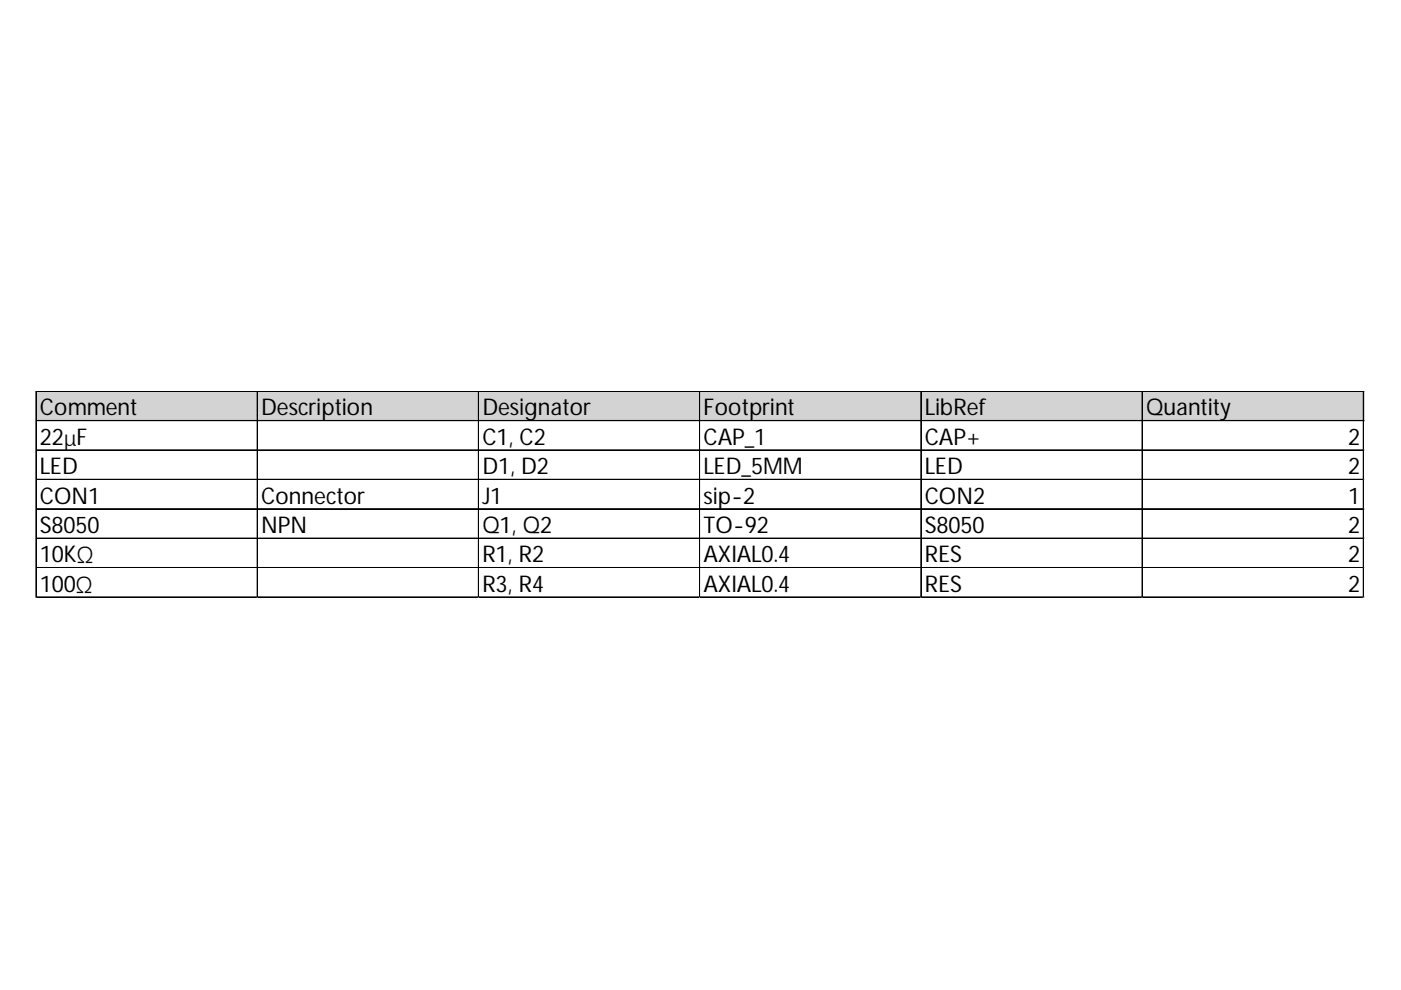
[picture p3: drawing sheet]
<svg xmlns="http://www.w3.org/2000/svg" width="297mm" height="210mm" viewBox="0 0 297 210" stroke-linecap="round" stroke-linejoin="round" font-family="sans-serif">
<defs><g id="words">
<g font-size="4.9">
<text x="8.5" y="88">Comment</text>
<text x="55.4" y="88">Description</text>
<text x="102.3" y="88">Designator</text>
<text x="149.2" y="88">Footprint</text>
<text x="196.1" y="88">LibRef</text>
<text x="243" y="88">Quantity</text>
<text x="8.5" y="94.3">22µF</text>
<text x="102.3" y="94.3">C1, C2</text>
<text x="149.2" y="94.3">CAP_1</text>
<text x="196.1" y="94.3">CAP+</text>
<text x="285.8" y="94.3">2</text>
<text x="8.5" y="100.5">LED</text>
<text x="102.3" y="100.5">D1, D2</text>
<text x="149.2" y="100.5">LED_5MM</text>
<text x="196.1" y="100.5">LED</text>
<text x="285.8" y="100.5">2</text>
<text x="8.5" y="106.8">CON1</text>
<text x="55.4" y="106.8">Connector</text>
<text x="102.3" y="106.8">J1</text>
<text x="149.2" y="106.8">sip-2</text>
<text x="196.1" y="106.8">CON2</text>
<text x="285.8" y="106.8">1</text>
<text x="8.5" y="113">S8050</text>
<text x="55.4" y="113">NPN</text>
<text x="102.3" y="113">Q1, Q2</text>
<text x="149.2" y="113">TO-92</text>
<text x="196.1" y="113">S8050</text>
<text x="285.8" y="113">2</text>
<text x="8.5" y="119.2">10KΩ</text>
<text x="102.3" y="119.2">R1, R2</text>
<text x="149.2" y="119.2">AXIAL0.4</text>
<text x="196.1" y="119.2">RES</text>
<text x="285.8" y="119.2">2</text>
<text x="8.5" y="125.5">100Ω</text>
<text x="102.3" y="125.5">R3, R4</text>
<text x="149.2" y="125.5">AXIAL0.4</text>
<text x="196.1" y="125.5">RES</text>
<text x="285.8" y="125.5">2</text>
</g>
</g></defs>
<path d="M7.7 83h281.6v6.3h-281.6z" fill="#d3d3d3"/>
<g fill="none" stroke="#000" stroke-width=".21">
<path d="M7.6 82.9v43.8M7.7 82.9v43.8M7.8 82.9h281.4M7.8 83h281.4M7.8 89.1h281.4M7.8 89.2h281.4M7.8 95.4h281.4M7.8 95.5h281.4M54.5 83.1v43.6M54.6 83.1v43.6M101.4 83.1v43.6M101.5 83.1v43.6"/>
<path d="M148.3 83.1v43.6M148.4 83.1v43.6M195.2 83.1v43.6M195.3 83.1v43.6M242.1 83.1v43.6M242.2 83.1v43.6M289 83.1v43.6M289.1 83.1v43.6M7.8 101.6h281.4M7.8 101.7h281.4M7.8 107.9h281.4M7.8 114.1h281.4"/>
<path d="M7.8 114.2h281.4M7.8 120.3h281.4M7.8 120.4h281.4M7.8 126.6h281.4"/>
</g>
<path d="M7.6 126.7v.1" fill="none" stroke="#d4d4d4" stroke-width=".21"/>
<path d="M7.6 126.7l.2 .1z" fill="#d4d4d4"/>
<path d="M54.5 126.7v.1" fill="none" stroke="#d4d4d4" stroke-width=".21"/>
<path d="M54.5 126.7l.2 .1z" fill="#d4d4d4"/>
<path d="M101.4 126.7v.1" fill="none" stroke="#d4d4d4" stroke-width=".21"/>
<path d="M101.4 126.7l.2 .1z" fill="#d4d4d4"/>
<path d="M148.3 126.7v.1" fill="none" stroke="#d4d4d4" stroke-width=".21"/>
<path d="M148.3 126.7l.2 .1z" fill="#d4d4d4"/>
<path d="M195.2 126.7v.1" fill="none" stroke="#d4d4d4" stroke-width=".21"/>
<path d="M195.2 126.7l.2 .1z" fill="#d4d4d4"/>
<path d="M242.1 126.7v.1" fill="none" stroke="#d4d4d4" stroke-width=".21"/>
<path d="M242.1 126.7l.2 .1z" fill="#d4d4d4"/>
<path d="M289 126.7v.1" fill="none" stroke="#d4d4d4" stroke-width=".21"/>
<path d="M289 126.7l.2 .1z" fill="#d4d4d4"/>
<path d="M289.2 95.4h.1" fill="none" stroke="#d4d4d4" stroke-width=".21"/>
<path d="M289.2 95.4l.1 .1z" fill="#d4d4d4"/>
<path d="M289.2 101.6h.1" fill="none" stroke="#d4d4d4" stroke-width=".21"/>
<path d="M289.2 101.6l.1 .2z" fill="#d4d4d4"/>
<path d="M289.2 107.9h.1" fill="none" stroke="#d4d4d4" stroke-width=".21"/>
<path d="M289.2 107.9l.1 .1z" fill="#d4d4d4"/>
<path d="M289.2 114.1h.1" fill="none" stroke="#d4d4d4" stroke-width=".21"/>
<path d="M289.2 114.1l.1 .2z" fill="#d4d4d4"/>
<path d="M289.2 120.3h.1" fill="none" stroke="#d4d4d4" stroke-width=".21"/>
<path d="M289.2 120.3l.1 .2z" fill="#d4d4d4"/>
<path d="M289.2 126.6h.1" fill="none" stroke="#d4d4d4" stroke-width=".21"/>
<path d="M289.2 126.6l.1 .1z" fill="#d4d4d4"/>
<use href="#words"/>
</svg>
